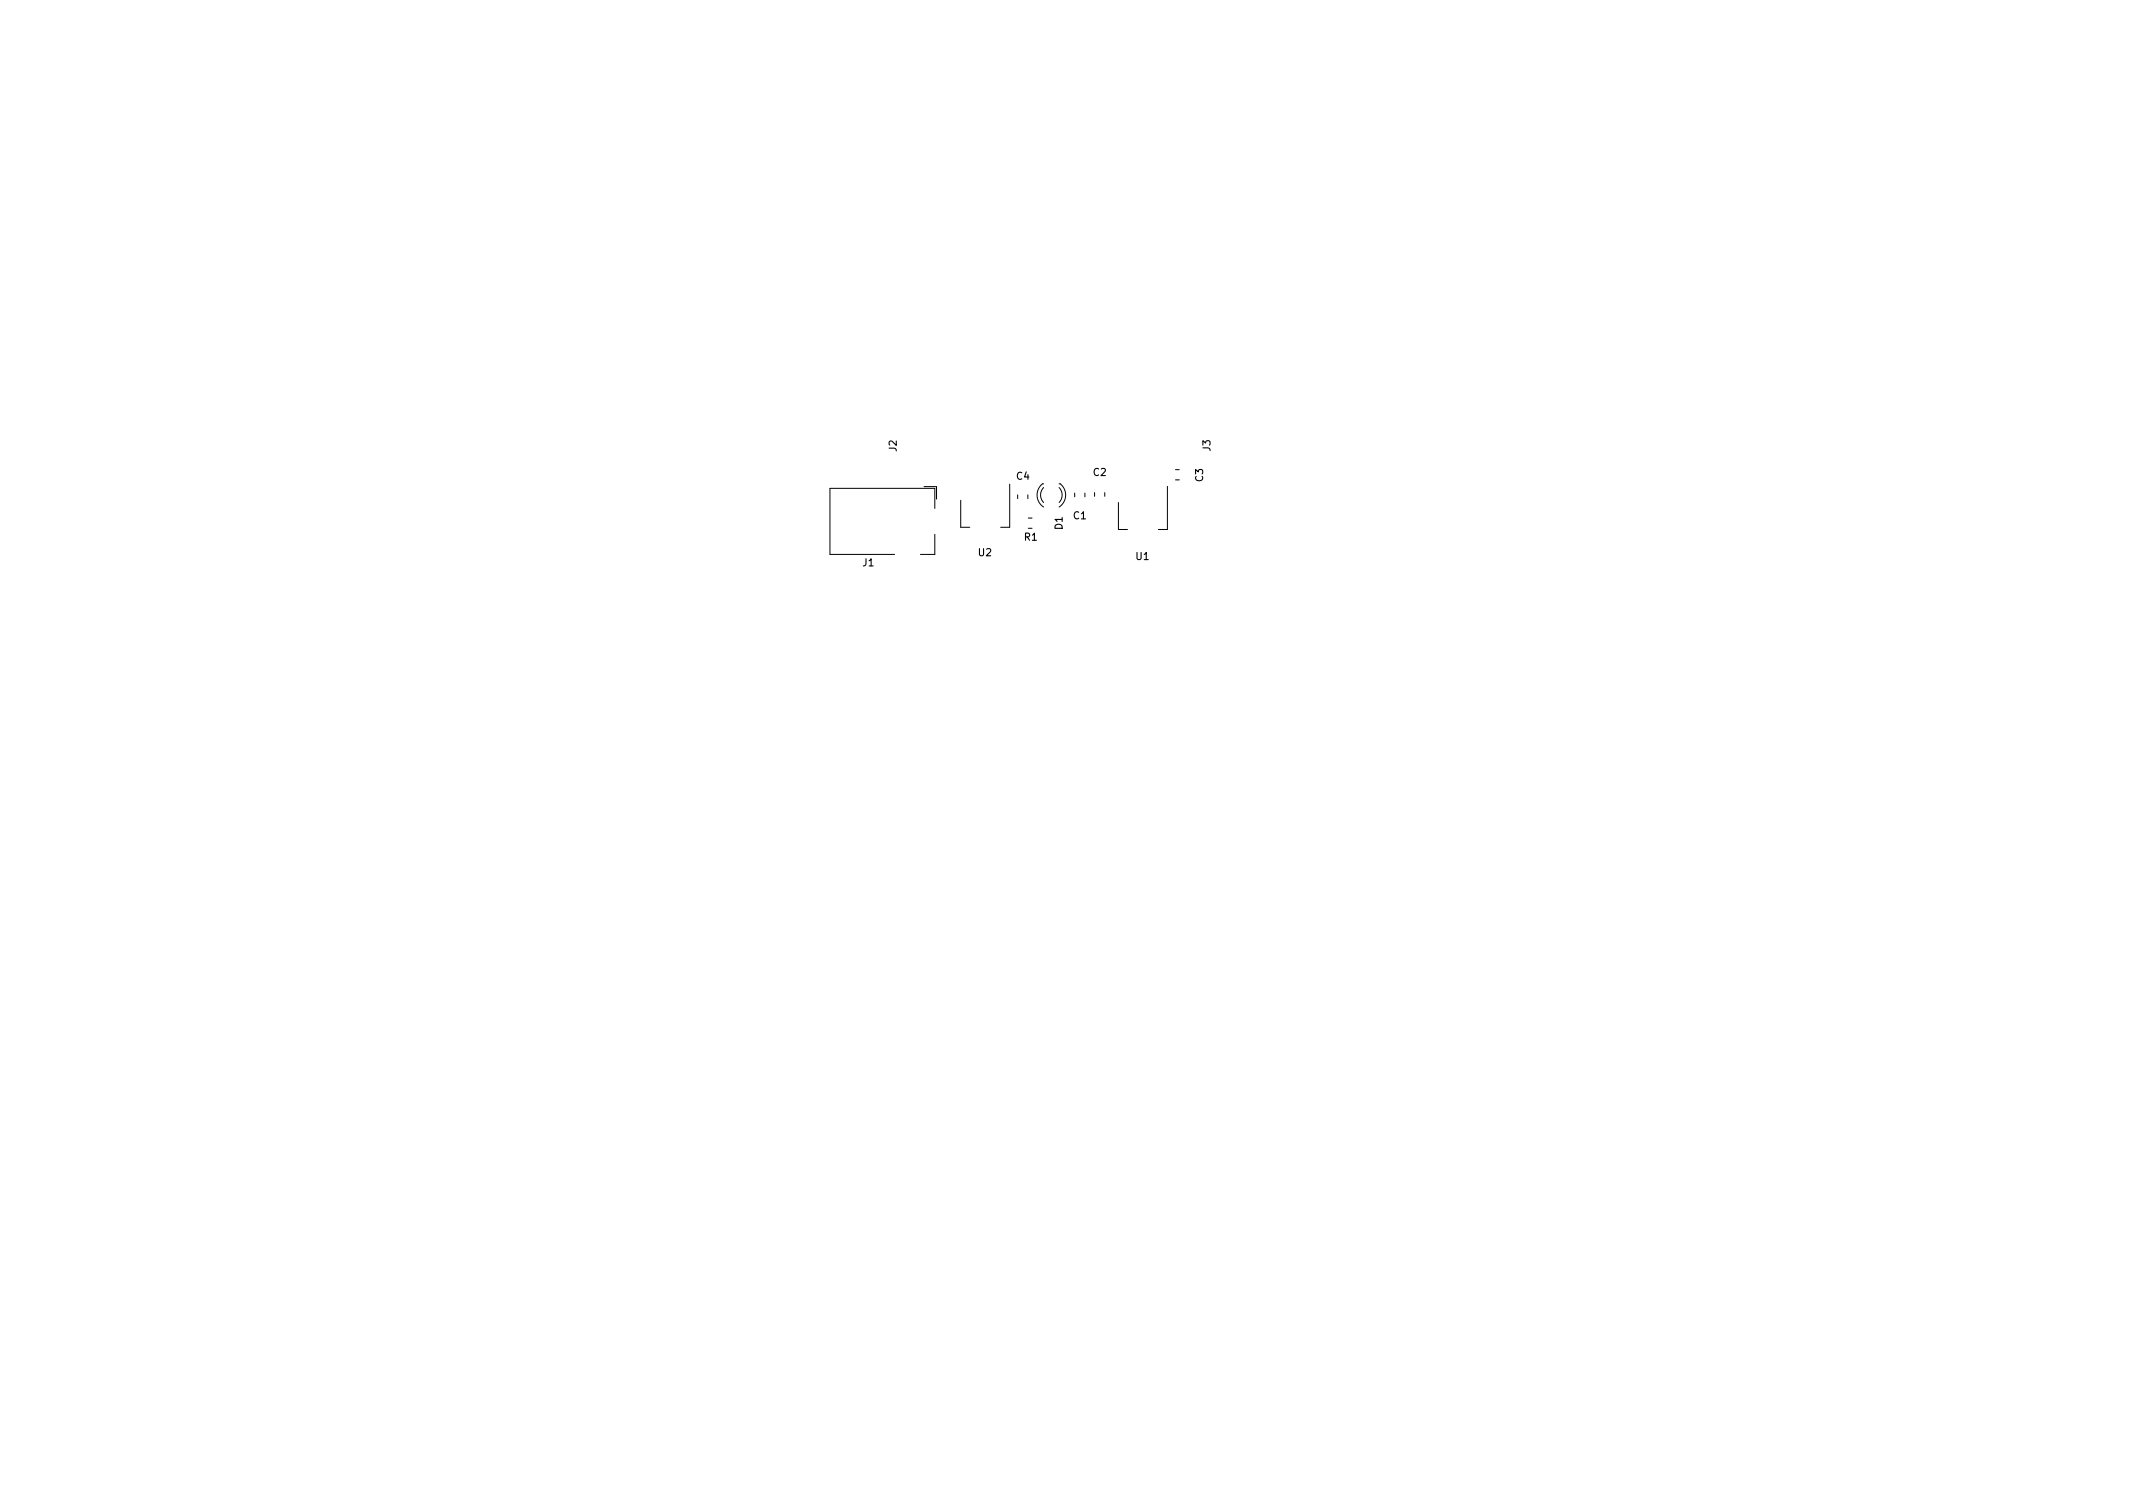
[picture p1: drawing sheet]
<svg xmlns="http://www.w3.org/2000/svg" width="297mm" height="210mm" viewBox="0 0 297 210" stroke-linecap="round" stroke-linejoin="round" font-family="sans-serif">
<defs><g id="words">
<g font-size="1.4">
<text x="124.9" y="62.8" transform="rotate(-90 124.9 62.8)">J2</text>
<text x="168.6" y="62.8" transform="rotate(-90 168.6 62.8)">J3</text>
<text x="141.6" y="66.8">C4</text>
<text x="152.3" y="66.3">C2</text>
<text x="167.5" y="67" transform="rotate(-90 167.5 67)">C3</text>
<text x="136.3" y="77.4">U2</text>
<text x="142.7" y="75.3">R1</text>
<text x="148" y="73.7" transform="rotate(-90 148 73.7)">D1</text>
<text x="149.5" y="72.3">C1</text>
<text x="158.2" y="78">U1</text>
<text x="120.2" y="78.8">J1</text>
</g>
</g></defs>
<g fill="none" stroke="#000" stroke-width=".14">
<path d="M128.7 67.8h1.7v1.7M130.2 70.8v-2.8h-14.6v9.2h9M130.2 74.4v2.8h-2M133.8 69.7v3.7h1.3M140.6 67.4v6h-1.3M141.7 68.9v.5M143.1 68.9v.5M143.2 72.1h.5M143.2 73.6h.5M145.3 67.4a1.44 1.44 0 0 0-.8 1.1 1.99 1.99 0 0 0 .8 2.1M145.3 67.9a1.5 1.5 0 0 0 0 2.1M147.5 67.4a1.41 1.41 0 0 1 .8 1.1 1.99 1.99 0 0 1-.8 2.1"/>
<path d="M147.5 67.9a1.5 1.5 0 0 1 0 2.1M149.7 68.7v.5M151.1 68.7v.5M152.4 68.6v.5M153.9 68.6v.5M155.7 70v3.7h1.3M162.6 67.7v6h-1.3M163.7 65.4h.5M163.7 66.8h.5"/>
</g>
<use href="#words"/>
</svg>
